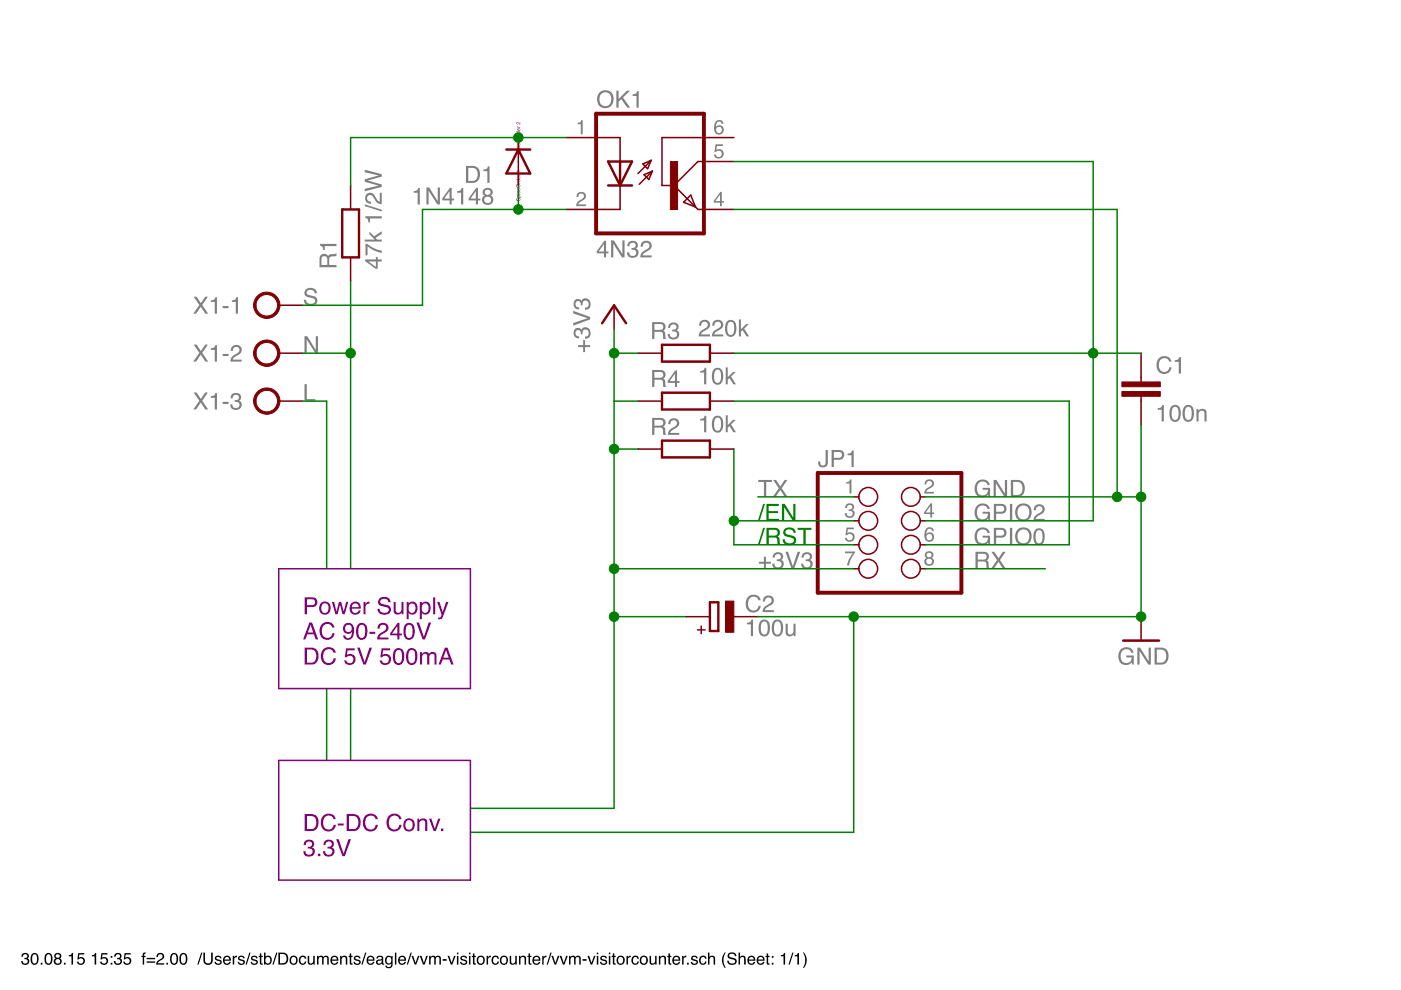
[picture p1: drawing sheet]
<svg xmlns="http://www.w3.org/2000/svg" width="297mm" height="210mm" viewBox="0 0 297 210" stroke-linecap="round" stroke-linejoin="round" font-family="sans-serif">
<path d="M4.8 202.2a.72 .72 0 0 1 1-.1 .72 .72 0 0 1 .1 1l-.1 .1a.8 .8 0 0 1 .2 1.2 .8 .8 0 0 1-1.2 .1l-.3-.7h.3a.51 .51 0 0 0 .4 .6 .51 .51 0 0 0 .6-.5 .51 .51 0 0 0-.5-.5l-.1-.3a.45 .45 0 0 0 .6-.3 .45 .45 0 0 0-.3-.5 .45 .45 0 0 0-.6 .2v.4h-.4zM6.9 202.2a.91 .91 0 0 1 1 .1 .91 .91 0 0 1 .3 1 .9 .9 0 0 1-.4 1.1 .9 .9 0 0 1-1.1-.2 1.91 1.91 0 0 1 .2-2zM7 202.4a1.65 1.65 0 0 0 .1 1.9h.2a1.25 1.25 0 0 0 .2-1.9zM8.6 204.1h.4v.4h-.4zM9.8 202.2a.91 .91 0 0 1 1.1 .1 .91 .91 0 0 1 .2 1 .9 .9 0 0 1-.3 1.1 .9 .9 0 0 1-1.2-.2 1.91 1.91 0 0 1 .2-2zM10 202.4a1.65 1.65 0 0 0 .1 1.9h.2a1.25 1.25 0 0 0 .2-1.9zM11.8 202.7a.42 .42 0 0 0 .8 0 .42 .42 0 0 0-.8 0zM11.7 203.8a.55 .55 0 0 0 1.1 0 .55 .55 0 0 0-1.1 0zM11.7 202.2a.7 .7 0 0 1 1-.1 .7 .7 0 0 1 0 1.1 .77 .77 0 0 1 .1 1.1 .77 .77 0 0 1-1.1 0 .77 .77 0 0 1 .1-1.1l-.3-.5zM13.6 204.1h.3v.4h-.3zM14.6 202.5l.4-.1 .2-.3h.3v2.4h-.4v-1.7h-.5zM16.6 202.1h1.3v.3h-1.1l-.1 .7a.85 .85 0 0 1 1.2 .4 .85 .85 0 0 1-.5 1.1 .85 .85 0 0 1-1.1-.7h.3a.55 .55 0 0 0 .9 .3 .55 .55 0 0 0 0-.9 .55 .55 0 0 0-.8 .1h-.3zM19.5 202.5l.5-.1 .1-.3h.3v2.4h-.3v-1.7h-.6zM21.5 202.1h1.3v.3h-1.1l-.1 .7a.85 .85 0 0 1 1.2 .4 .85 .85 0 0 1-.5 1.1 .85 .85 0 0 1-1.1-.7h.3a.55 .55 0 0 0 .9 .3 .55 .55 0 0 0 0-.9 .55 .55 0 0 0-.8 .1h-.3zM23.5 202.7h.3v.4h-.3zM23.5 204.1h.3v.4h-.3zM24.5 202.2a.72 .72 0 0 1 1-.1 .72 .72 0 0 1 .1 1l-.1 .1a.8 .8 0 0 1 .2 1.2 .8 .8 0 0 1-1.2 .1l-.4-.7h.4a.51 .51 0 0 0 .4 .6 .51 .51 0 0 0 .6-.5 .51 .51 0 0 0-.6-.5v-.3a.45 .45 0 0 0 .5-.3 .45 .45 0 0 0-.2-.5 .45 .45 0 0 0-.6 .2l-.1 .4h-.3zM26.4 202.1h1.3v.3h-1.1l-.1 .7a.85 .85 0 0 1 1.3 .4 .85 .85 0 0 1-.6 1.1 .85 .85 0 0 1-1.1-.7h.4a.55 .55 0 0 0 .8 .3 .55 .55 0 0 0 .1-.9 .55 .55 0 0 0-.9 .1h-.3zM30.3 202.1l.6-.2v.3h-.2l-.1 .2v.3h.3v.2h-.3v1.6h-.3v-1.6h-.3v-.2h.3zM31.1 203.1h1.8v.3h-1.8zM31.1 203.8h1.8v.3h-1.8zM33.5 202.2a.81 .81 0 0 1 1.2 .2 .81 .81 0 0 1-.5 1.2l-.7 .6h1.3v.3h-1.7a1.39 1.39 0 0 1 1.1-1.3 .5 .5 0 0 0 .2-.6 .5 .5 0 0 0-.6-.3 .5 .5 0 0 0-.3 .6h-.3zM35.3 204.1h.3v.4h-.3zM36.5 202.2a.91 .91 0 0 1 1 .1 .91 .91 0 0 1 .3 1 .9 .9 0 0 1-.4 1.1 .9 .9 0 0 1-1.2-.2 1.91 1.91 0 0 1 .3-2zM36.6 202.4a1.65 1.65 0 0 0 .1 1.9h.2a1.25 1.25 0 0 0 .2-1.9zM38.4 202.2a.91 .91 0 0 1 1.1 .1 .91 .91 0 0 1 .2 1 .9 .9 0 0 1-.3 1.1 .9 .9 0 0 1-1.2-.2 1.91 1.91 0 0 1 .2-2zM38.6 202.4a1.65 1.65 0 0 0 .1 1.9h.2a1.25 1.25 0 0 0 .2-1.9zM42.6 202h.3l-.8 2.5h-.3zM43.1 202h.4v1.5a.65 .65 0 0 0 .6 .8 .65 .65 0 0 0 .7-.8v-1.5h.3v1.4a1.01 1.01 0 0 1-1 1.2 1.01 1.01 0 0 1-1-1.2zM45.7 202.8a.74 .74 0 0 1 1.3 .4h-.3a.39 .39 0 0 0-.4-.3 .39 .39 0 0 0-.4 .3l.2 .2a.79 .79 0 0 1 .9 .7 .8 .8 0 0 1-.8 .5 .8 .8 0 0 1-.7-.7h.3a.45 .45 0 0 0 .4 .4 .45 .45 0 0 0 .5-.4l-.1-.1a.93 .93 0 0 1-1-.8zM47.5 202.9a.85 .85 0 0 1 1-.2 .85 .85 0 0 1 .5 1h-1.4a.53 .53 0 0 0 .4 .6 .53 .53 0 0 0 .6-.4h.3a.9 .9 0 0 1-1.3 .6 .9 .9 0 0 1-.2-1.4zM47.8 203l-.2 .4h1l-.3-.5zM49.3 202.7h.3v.3l.4-.3 .2-.1v.4a.5 .5 0 0 0-.5 .4v1.1h-.4zM50.6 202.8a.74 .74 0 0 1 1.3 .4h-.3a.39 .39 0 0 0-.4-.3 .39 .39 0 0 0-.4 .3l.2 .2a.79 .79 0 0 1 .9 .7 .8 .8 0 0 1-.8 .5 .8 .8 0 0 1-.7-.7h.3a.45 .45 0 0 0 .5 .4 .45 .45 0 0 0 .4-.4l-.1-.1a.93 .93 0 0 1-1-.8zM52.9 202h.2l-.8 2.5h-.2zM53.4 202.8a.74 .74 0 0 1 1.2 .4h-.3a.39 .39 0 0 0-.4-.3 .39 .39 0 0 0-.4 .3l.2 .2a.79 .79 0 0 1 1 .7 .8 .8 0 0 1-.9 .5 .8 .8 0 0 1-.6-.7h.2a.45 .45 0 0 0 .5 .4 .45 .45 0 0 0 .4-.4v-.1a.93 .93 0 0 1-1.1-.8zM55.1 202.1h.3v.6h.3v.2h-.3v1.2l.3 .2v.2a.44 .44 0 0 1-.6-.4v-1.2h-.3v-.2h.3zM56 202h.3v.9a.81 .81 0 0 1 1.1-.1 .81 .81 0 0 1 .2 1 .73 .73 0 0 1-.5 .7 .73 .73 0 0 1-.8-.2v.2h-.3zM56.4 203.1a.64 .64 0 0 0-.1 .8 .64 .64 0 0 0 .9 .2 .65 .65 0 0 0 .1-.9 .65 .65 0 0 0-.9-.1zM58.6 202h.2l-.8 2.5h-.2zM59.4 202.3v1.9h.6a.99 .99 0 0 0 .8-1 .99 .99 0 0 0-.8-.9zM59 202h1a1.29 1.29 0 0 1 1.1 1.2 1.29 1.29 0 0 1-1.1 1.3h-1zM61.9 203a.66 .66 0 0 0-.2 .9 .66 .66 0 0 0 1 .2 .67 .67 0 0 0 .1-.9 .67 .67 0 0 0-.9-.2zM61.6 202.9a.92 .92 0 0 1 1.3 .1 .92 .92 0 0 1 0 1.2 .92 .92 0 0 1-1.3 .1l-.2-.7zM63.6 202.9a.76 .76 0 0 1 .8-.3 .76 .76 0 0 1 .5 .7h-.3a.51 .51 0 0 0-.6-.4 .51 .51 0 0 0-.3 .7 .49 .49 0 0 0 .3 .7 .49 .49 0 0 0 .6-.4h.3a.83 .83 0 0 1-1.1 .6 .83 .83 0 0 1-.4-1.2zM65.2 202.7h.4v1.2a.47 .47 0 0 0 .6 .4 .47 .47 0 0 0 .2-.7v-.9h.3v1.8h-.3v-.3a.64 .64 0 0 1-.7 .3 .64 .64 0 0 1-.5-.6zM67.2 202.7h.3v.2a.6 .6 0 0 1 1.1 0 .62 .62 0 0 1 .7-.2 .62 .62 0 0 1 .4 .6v1.2h-.3v-1.3a.4 .4 0 0 0-.5-.3 .4 .4 0 0 0-.3 .5v1.1h-.3v-1.2a.42 .42 0 0 0-.5-.4 .42 .42 0 0 0-.3 .6v1h-.3zM70.3 202.9a.85 .85 0 0 1 1-.2 .85 .85 0 0 1 .4 1h-1.3a.53 .53 0 0 0 .4 .6 .53 .53 0 0 0 .6-.4h.3a.9 .9 0 0 1-1.3 .6 .9 .9 0 0 1-.2-1.4zM70.5 203l-.1 .4h1l-.3-.5zM72.1 202.7h.3v.2a.66 .66 0 0 1 .8-.2 .66 .66 0 0 1 .4 .6v1.2h-.3v-1.2a.46 .46 0 0 0-.5-.4 .46 .46 0 0 0-.4 .6v1h-.3zM74.2 202.1h.3v.6h.3v.2h-.3v1.2l.3 .2v.2a.44 .44 0 0 1-.6-.4v-1.2h-.3v-.2h.3zM75.2 202.8a.74 .74 0 0 1 1.2 .4h-.3a.39 .39 0 0 0-.4-.3 .39 .39 0 0 0-.3 .3l.1 .2a.79 .79 0 0 1 1 .7 .8 .8 0 0 1-.9 .5 .8 .8 0 0 1-.6-.7h.3a.45 .45 0 0 0 .4 .4 .45 .45 0 0 0 .4-.4v-.1a.93 .93 0 0 1-1.1-.8zM77.4 202h.3l-.8 2.5h-.3zM78 202.9a.85 .85 0 0 1 1-.2 .85 .85 0 0 1 .4 1h-1.3a.53 .53 0 0 0 .3 .6 .53 .53 0 0 0 .7-.4h.3a.9 .9 0 0 1-1.3 .6 .9 .9 0 0 1-.3-1.4zM78.2 203l-.1 .4h1l-.3-.5zM80.1 203.9a.44 .44 0 0 0 .5 .4 .44 .44 0 0 0 .3-.7zM79.9 202.9a.8 .8 0 0 1 1.3 .2v1.1l.2 .1v.2h-.3l-.2-.2a.63 .63 0 0 1-.9 .2 .63 .63 0 0 1 0-1l.9-.2a.42 .42 0 0 0-.4-.4 .42 .42 0 0 0-.4 .3h-.3zM81.9 202.9l.5-.3 .6 .3v-.2h.3v1.7a.81 .81 0 0 1-.7 .9 .81 .81 0 0 1-.9-.6h.3a.53 .53 0 0 0 .7 .3 .53 .53 0 0 0 .3-.7 .8 .8 0 0 1-1.1 .1 .8 .8 0 0 1-.2-1.1zM82.1 203a.65 .65 0 0 0-.2 .9 .65 .65 0 0 0 .9 .2 .64 .64 0 0 0 .2-.8 .64 .64 0 0 0-.9-.3zM83.7 202h.3v2.5h-.3zM84.6 202.9a.85 .85 0 0 1 1.1-.2 .85 .85 0 0 1 .4 1h-1.4a.53 .53 0 0 0 .4 .6 .53 .53 0 0 0 .7-.4h.3a.9 .9 0 0 1-1.3 .6 .9 .9 0 0 1-.3-1.4zM84.9 203l-.2 .4h1.1l-.4-.5zM87 202h.3l-.8 2.5h-.3zM87.2 202.7h.4l.5 1.5 .5-1.5h.4l-.7 1.8h-.4zM89 202.7h.4l.5 1.5 .5-1.5h.3l-.7 1.8h-.3zM91 202.7h.3v.2a.6 .6 0 0 1 1 0 .62 .62 0 0 1 .7-.2 .62 .62 0 0 1 .5 .6v1.2h-.3v-1.3a.4 .4 0 0 0-.5-.3 .4 .4 0 0 0-.3 .5v1.1h-.3v-1.2a.42 .42 0 0 0-.6-.4 .42 .42 0 0 0-.2 .6v1h-.3zM93.8 203.4h.9v.3h-.9zM94.9 202.7h.4l.5 1.5 .5-1.5h.3l-.7 1.8h-.3zM96.9 202.7h.3v1.8h-.3zM96.9 202h.3v.3h-.3zM97.8 202.8a.74 .74 0 0 1 1.2 .4h-.3a.39 .39 0 0 0-.4-.3 .39 .39 0 0 0-.4 .3l.2 .2a.79 .79 0 0 1 1 .7 .8 .8 0 0 1-.9 .5 .8 .8 0 0 1-.7-.7h.3a.45 .45 0 0 0 .5 .4 .45 .45 0 0 0 .4-.4v-.1a.93 .93 0 0 1-1.1-.8zM99.4 202.7h.3v1.8h-.3zM99.4 202h.3v.3h-.3zM100.3 202.1h.3v.6h.3v.2h-.3v1.2l.3 .2v.2a.44 .44 0 0 1-.6-.4v-1.2h-.3v-.2h.3zM101.6 203a.66 .66 0 0 0-.2 .9 .66 .66 0 0 0 1 .2 .67 .67 0 0 0 0-.9 .67 .67 0 0 0-.8-.2zM101.3 202.9a.92 .92 0 0 1 1.3 .1 .92 .92 0 0 1-.1 1.2 .92 .92 0 0 1-1.2 .1l-.2-.7zM103.2 202.7h.3v.3l.3-.3 .3-.1v.4a.5 .5 0 0 0-.6 .4v1.1h-.3zM104.4 202.9a.76 .76 0 0 1 .9-.3 .76 .76 0 0 1 .5 .7h-.3a.51 .51 0 0 0-.7-.4 .51 .51 0 0 0-.3 .7 .49 .49 0 0 0 .4 .7 .49 .49 0 0 0 .6-.4h.3a.83 .83 0 0 1-1.1 .6 .83 .83 0 0 1-.5-1.2zM106.5 203a.66 .66 0 0 0-.2 .9 .66 .66 0 0 0 1 .2 .67 .67 0 0 0 .1-.9 .67 .67 0 0 0-.9-.2zM106.2 202.9a.92 .92 0 0 1 1.3 .1 .92 .92 0 0 1 0 1.2 .92 .92 0 0 1-1.3 .1l-.2-.7zM108.1 202.7h.3v1.2a.47 .47 0 0 0 .6 .4 .47 .47 0 0 0 .2-.7v-.9h.4v1.8h-.3v-.3a.64 .64 0 0 1-.8 .3 .64 .64 0 0 1-.4-.6zM110 202.7h.3v.2a.66 .66 0 0 1 .8-.2 .66 .66 0 0 1 .4 .6v1.2h-.3v-1.2a.46 .46 0 0 0-.5-.4 .46 .46 0 0 0-.4 .6v1h-.3zM112.1 202.1h.3v.6h.3v.2h-.3v1.2l.3 .2v.2a.44 .44 0 0 1-.6-.4v-1.2h-.3v-.2h.3zM113.1 202.9a.85 .85 0 0 1 1.1-.2 .85 .85 0 0 1 .4 1h-1.4a.53 .53 0 0 0 .4 .6 .53 .53 0 0 0 .6-.4h.3a.9 .9 0 0 1-1.2 .6 .9 .9 0 0 1-.3-1.4zM113.4 203l-.2 .4h1l-.3-.5zM115 202.7h.3v.3l.3-.3 .3-.1v.4a.5 .5 0 0 0-.6 .4v1.1h-.3zM116.7 202h.3l-.8 2.5h-.3zM116.9 202.7h.4l.5 1.5 .5-1.5h.3l-.7 1.8h-.3zM118.7 202.7h.3l.5 1.5 .5-1.5h.4l-.7 1.8h-.4zM120.6 202.7h.4v.2a.6 .6 0 0 1 1 0 .62 .62 0 0 1 .7-.2 .62 .62 0 0 1 .4 .6v1.2h-.3v-1.3a.4 .4 0 0 0-.5-.3 .4 .4 0 0 0-.3 .5v1.1h-.3v-1.2a.42 .42 0 0 0-.5-.4 .42 .42 0 0 0-.2 .6v1h-.4zM123.5 203.4h.9v.3h-.9zM124.6 202.7h.3l.5 1.5 .5-1.5h.4l-.7 1.8h-.4zM126.5 202.7h.3v1.8h-.3zM126.5 202h.3v.3h-.3zM127.4 202.8a.74 .74 0 0 1 1.3 .4h-.3a.39 .39 0 0 0-.4-.3 .39 .39 0 0 0-.4 .3l.2 .2a.79 .79 0 0 1 .9 .7 .8 .8 0 0 1-.8 .5 .8 .8 0 0 1-.7-.7h.3a.45 .45 0 0 0 .5 .4 .45 .45 0 0 0 .4-.4l-.1-.1a.93 .93 0 0 1-1-.8zM129.1 202.7h.3v1.8h-.3zM129.1 202h.3v.3h-.3zM129.9 202.1h.3v.6h.3v.2h-.3v1.2l.3 .2v.2a.44 .44 0 0 1-.6-.4v-1.2h-.2v-.2h.2zM131.3 203a.66 .66 0 0 0-.2 .9 .66 .66 0 0 0 .9 .2 .67 .67 0 0 0 .1-.9 .67 .67 0 0 0-.8-.2zM131 202.9a.92 .92 0 0 1 1.2 .1 .92 .92 0 0 1 0 1.2 .92 .92 0 0 1-1.2 .1l-.3-.7zM132.8 202.7h.3v.3l.4-.3 .2-.1v.4a.5 .5 0 0 0-.6 .4v1.1h-.3zM134.1 202.9a.76 .76 0 0 1 .8-.3 .76 .76 0 0 1 .6 .7h-.3a.51 .51 0 0 0-.7-.4 .51 .51 0 0 0-.3 .7 .49 .49 0 0 0 .4 .7 .49 .49 0 0 0 .6-.4h.3a.83 .83 0 0 1-1.1 .6 .83 .83 0 0 1-.5-1.2zM136.2 203a.66 .66 0 0 0-.2 .9 .66 .66 0 0 0 .9 .2 .67 .67 0 0 0 .1-.9 .67 .67 0 0 0-.8-.2zM135.9 202.9a.92 .92 0 0 1 1.2 .1 .92 .92 0 0 1 0 1.2 .92 .92 0 0 1-1.2 .1l-.3-.7zM137.7 202.7h.3v1.2a.47 .47 0 0 0 .7 .4 .47 .47 0 0 0 .2-.7v-.9h.3v1.8h-.3v-.3a.64 .64 0 0 1-.7 .3 .64 .64 0 0 1-.5-.6zM139.7 202.7h.3v.2a.66 .66 0 0 1 .8-.2 .66 .66 0 0 1 .4 .6v1.2h-.3v-1.2a.46 .46 0 0 0-.6-.4 .46 .46 0 0 0-.3 .6v1h-.3zM141.7 202.1h.3v.6h.3v.2h-.3v1.2l.3 .2v.2a.44 .44 0 0 1-.6-.4v-1.2h-.2v-.2h.2zM142.8 202.9a.85 .85 0 0 1 1-.2 .85 .85 0 0 1 .4 1h-1.3a.53 .53 0 0 0 .4 .6 .53 .53 0 0 0 .6-.4h.3a.9 .9 0 0 1-1.3 .6 .9 .9 0 0 1-.3-1.4zM143 203l-.1 .4h1l-.3-.5zM144.6 202.7h.3v.3l.3-.3 .3-.1v.4a.5 .5 0 0 0-.6 .4v1.1h-.3zM145.7 204.1h.3v.4h-.3zM146.7 202.8a.74 .74 0 0 1 1.2 .4h-.3a.39 .39 0 0 0-.4-.3 .39 .39 0 0 0-.3 .3l.1 .2a.79 .79 0 0 1 1 .7 .8 .8 0 0 1-.9 .5 .8 .8 0 0 1-.6-.7h.3a.45 .45 0 0 0 .4 .4 .45 .45 0 0 0 .5-.4l-.1-.1a.93 .93 0 0 1-1.1-.8zM148.5 202.9a.76 .76 0 0 1 .8-.3 .76 .76 0 0 1 .5 .7h-.3a.51 .51 0 0 0-.7-.4 .51 .51 0 0 0-.3 .7 .49 .49 0 0 0 .4 .7 .49 .49 0 0 0 .6-.4h.3a.83 .83 0 0 1-1.1 .6 .83 .83 0 0 1-.5-1.2zM150.1 202h.3v.9a.65 .65 0 0 1 .8-.2 .65 .65 0 0 1 .4 .6v1.2h-.3v-1.2a.46 .46 0 0 0-.6-.4 .46 .46 0 0 0-.3 .6v1h-.3zM153.7 201.9h.2a3.1 3.1 0 0 0 0 3.3h-.2a2.6 2.6 0 0 1 0-3.3zM154.5 202.1a1 1 0 0 1 1.6 .6h-.3a.59 .59 0 0 0-.6-.5 .59 .59 0 0 0-.6 .6l.2 .1a1.22 1.22 0 0 1 1.4 .9 1.03 1.03 0 0 1-1.1 .8 1.03 1.03 0 0 1-.9-.9h.3a.67 .67 0 0 0 .7 .6 .67 .67 0 0 0 .6-.6l-.1-.1a2.06 2.06 0 0 1-1.4-.7v-.4zM156.6 202h.3v.9a.65 .65 0 0 1 .8-.2 .65 .65 0 0 1 .4 .6v1.2h-.3v-1.2a.46 .46 0 0 0-.6-.4 .46 .46 0 0 0-.3 .6v1h-.3zM158.7 202.9a.85 .85 0 0 1 1-.2 .85 .85 0 0 1 .4 1h-1.3a.53 .53 0 0 0 .4 .6 .53 .53 0 0 0 .6-.4h.3a.9 .9 0 0 1-1.3 .6 .9 .9 0 0 1-.2-1.4zM158.9 203l-.1 .4h1l-.3-.5zM160.7 202.9a.85 .85 0 0 1 1-.2 .85 .85 0 0 1 .4 1h-1.3a.53 .53 0 0 0 .3 .6 .53 .53 0 0 0 .7-.4h.3a.9 .9 0 0 1-1.3 .6 .9 .9 0 0 1-.3-1.4zM160.9 203l-.1 .4h1l-.3-.5zM162.6 202.1h.3v.6h.3v.2h-.3v1.2l.3 .2v.2a.44 .44 0 0 1-.6-.4v-1.2h-.3v-.2h.3zM163.6 202.7h.4v.4h-.4zM163.6 204.1h.4v.4h-.4zM165.5 202.5l.5-.1 .2-.3h.3v2.4h-.4v-1.7h-.6zM168 202h.2l-.8 2.5h-.2zM168.5 202.5l.5-.1 .2-.3h.2v2.4h-.3v-1.7h-.6zM170.2 201.9h.2l.4 .6a2.54 2.54 0 0 1-.3 2.7h-.3a3.1 3.1 0 0 0 0-3.3z" fill="#000"/>
<g fill="#800080">
<path d="M109.5 42.1l.2-.1-.1 .4h.2a.28 .28 0 0 1 .1-.4 .28 .28 0 0 1 .4 .2 .28 .28 0 0 1-.3 .3 .22 .22 0 0 0 .2-.2 .22 .22 0 0 0-.2-.2v.1a.29 .29 0 0 1-.2 .4 .29 .29 0 0 1-.3-.1 .29 .29 0 0 1 0-.4zM109.8 41.6a.2 .2 0 0 0 .4 0 .2 .2 0 0 0-.4 0zM109.8 41.4h.3l.2 .1-.1 .3 .3 .1h-.8zM109.7 41.1l.6 .1zM109.5 41.1l.1 .1zM109.7 40.6l.2-.1a.21 .21 0 0 0-.1 .3 .21 .21 0 0 0 .4 0 .21 .21 0 0 0-.1-.3 .29 .29 0 0 1 .1 .5 .29 .29 0 0 1-.4-.1zM109.7 40l.3-.1v.4a.23 .23 0 0 0 .2-.2 .23 .23 0 0 0-.1-.2 .32 .32 0 0 1 .2 .5 .32 .32 0 0 1-.5 .1 .32 .32 0 0 1-.1-.5zM109.8 40v.2l.1 .1v-.3zM109.5 39.4a.42 .42 0 0 1 .8 0 .42 .42 0 0 1-.8 0zM109.6 39.4a.31 .31 0 0 0 .6 0 .31 .31 0 0 0-.6 0zM109.7 38.6l.6 .3h-.6l.1-.1zM109.8 38.3a.21 .21 0 0 0 .4 0 .21 .21 0 0 0-.4 0zM109.5 38h.8l-.1 .1a.27 .27 0 0 1 0 .4 .27 .27 0 0 1-.4 0 .27 .27 0 0 1 0-.4zM109.7 37.4h.3v.4a.23 .23 0 0 0 .2-.2 .23 .23 0 0 0-.1-.2 .32 .32 0 0 1 .2 .4 .32 .32 0 0 1-.5 .1 .32 .32 0 0 1-.1-.5zM109.8 37.5v.2l.1 .1v-.3zM109.7 36.9l.6 .3h-.6l.1-.1zM109.5 36.2h.8v.1h-.6l-.1 .2z"/>
<path d="M109.5 31.9h.2l-.1 .4h.2a.28 .28 0 0 1 .1-.5 .28 .28 0 0 1 .4 .3 .28 .28 0 0 1-.3 .3 .22 .22 0 0 0 .2-.2 .22 .22 0 0 0-.2-.2 .29 .29 0 0 1-.2 .4 .29 .29 0 0 1-.3-.1 .29 .29 0 0 1 0-.4zM109.8 31.4a.2 .2 0 0 0 .4 0 .2 .2 0 0 0-.4 0zM109.8 31.3l.3-.1 .2 .2-.1 .2 .3 .1h-.8zM109.7 31l.6 .1zM109.5 31l.1 .1zM109.7 30.4l.2-.1a.21 .21 0 0 0-.1 .4 .21 .21 0 0 0 .4 0 .21 .21 0 0 0-.1-.4 .29 .29 0 0 1 .1 .5 .29 .29 0 0 1-.4 0zM109.7 29.8l.3-.1v.5a.23 .23 0 0 0 .2-.2 .23 .23 0 0 0-.1-.3 .32 .32 0 0 1 .2 .5 .32 .32 0 0 1-.5 .1 .32 .32 0 0 1-.1-.5zM109.8 29.9v.2l.1 .1v-.4zM109.5 29.2a.42 .42 0 0 1 .8 0 .42 .42 0 0 1-.8 0zM109.6 29.2a.31 .31 0 0 0 .6 0 .31 .31 0 0 0-.6 0zM109.7 28.4l.6 .3h-.6l.1-.1zM109.8 28.1a.21 .21 0 0 0 .4 0 .21 .21 0 0 0-.4 0zM109.5 27.9h.8h-.1a.27 .27 0 0 1 0 .4 .27 .27 0 0 1-.4 0 .27 .27 0 0 1 0-.3zM109.7 27.3l.3-.1v.4a.23 .23 0 0 0 .2-.2 .23 .23 0 0 0-.1-.2 .32 .32 0 0 1 .2 .5 .32 .32 0 0 1-.5 .1 .32 .32 0 0 1-.1-.5zM109.8 27.3v.2l.1 .1v-.3zM109.7 26.8l.6 .3h-.6l.1-.1zM109.6 25.9h.2l.4 .4 .1-.4v.5l-.6-.4a.21 .21 0 0 0-.1 .2 .21 .21 0 0 0 .2 .2l-.3-.1z"/>
</g>
<g fill="#808080">
<path d="M122.4 26l.6-.1 .2-.4h.3v3h-.4v-2.2h-.7z"/>
<path d="M122.5 40.9a.99 .99 0 0 1 1.6 .2 .99 .99 0 0 1-.6 1.5l-.7 .3-.2 .4h1.6v.4h-2a2.08 2.08 0 0 1 1.4-1.7 .6 .6 0 0 0-.3-1 .6 .6 0 0 0-.7 .8h-.4z"/>
<path d="M151.7 30.6h1.6v.4h-1.3l-.1 .8a1.05 1.05 0 0 1 1.4 .2 1.05 1.05 0 0 1-.2 1.5 1.05 1.05 0 0 1-1.4-.1l-.3-.6h.4a.66 .66 0 0 0 1 .3 .66 .66 0 0 0 0-1 .66 .66 0 0 0-1 .1h-.3z"/>
<path d="M179.4 102.2l.6-.1 .2-.4h.3v2.9h-.4v-2.1h-.7z"/>
<path d="M196.3 101.9a.99 .99 0 0 1 1.6 .2 .99 .99 0 0 1-.6 1.4l-.7 .4-.2 .4h1.6v.3h-2a2.08 2.08 0 0 1 1.4-1.7 .6 .6 0 0 0-.3-.9 .6 .6 0 0 0-.7 .7h-.4z"/>
<path d="M179.5 107a.9 .9 0 0 1 1.2-.2 .9 .9 0 0 1 .2 1.2l-.2 .1a.89 .89 0 0 1 .5 1.1 .89 .89 0 0 1-1.1 .6 .92 .92 0 0 1-1-1h.4a.62 .62 0 0 0 .9 .7 .62 .62 0 0 0 .1-1.1l-.6-.1v-.3a.55 .55 0 0 0 .8-.3 .55 .55 0 0 0-.3-.7 .55 .55 0 0 0-.8 .3v.4h-.4z"/>
<path d="M179.5 111.8h1.5v.4h-1.2l-.2 .8a1.05 1.05 0 0 1 1.4 .3 1.05 1.05 0 0 1-.1 1.4 1.05 1.05 0 0 1-1.4 0l-.4-.7h.4a.66 .66 0 0 0 1 .4 .66 .66 0 0 0 .1-1.1 .66 .66 0 0 0-1 .2h-.3z"/>
<path d="M179.2 116.9h2.1v.4l-1 1.5-.3 1.1h-.4l.2-.7 1-1.9h-1.6z"/>
<path d="M64.9 61.3a1.39 1.39 0 0 1 2.3 .9h-.5a.86 .86 0 0 0-.8-.7 .86 .86 0 0 0-.9 .7l.4 .3a2.18 2.18 0 0 1 1.9 .9 1.41 1.41 0 0 1-.8 1.4 1.41 1.41 0 0 1-1.5-.2l-.4-.3-.2-.5v-.2h.5a1.01 1.01 0 0 0 .9 .8 1.01 1.01 0 0 0 1-.6v-.2a2.42 2.42 0 0 0-1.8-.7l-.1-.1a.96 .96 0 0 1 0-1.5z"/>
<path d="M64.6 71.3h.5l1.9 2.9v-2.9h.4v3.6h-.5l-1.9-2.9v2.9h-.4z"/>
<path d="M64.6 81.4h.4v3.2h1.9v.4h-2.3z"/>
<path d="M87.7 40.5l.7-.1 .3-.5h.3v3.4h-.5v-2.4h-.8zM90.4 39.7h.6l1.8 3v-3h.5v3.6h-.6l-1.8-2.9v2.9h-.5zM95.3 40.5l-1.1 1.6h1.1zM95.4 39.8h.4v2.3h.5v.4h-.5v.8h-.5v-.8h-1.5v-.4zM96.9 40.5l.7-.1 .3-.5h.3v3.4h-.5v-2.4h-.8zM100.9 40.5l-1.1 1.6h1.1zM101 39.8h.3v2.3h.6v.4h-.6v.8h-.4v-.8h-1.5v-.4zM102.8 40.8a.6 .6 0 0 0 1.2 0 .6 .6 0 0 0-1.2 0zM102.7 42.4a.72 .72 0 0 0 1.4 0 .72 .72 0 0 0-1.4 0zM102.6 40.1a1.03 1.03 0 0 1 1.4-.2 1.03 1.03 0 0 1 .3 1.3l-.3 .3a1.11 1.11 0 0 1 .4 1.6 1.11 1.11 0 0 1-1.6 .2 1 1 0 0 1-.6-.9 1 1 0 0 1 .6-.9 .8 .8 0 0 1-.2-1.4z"/>
<path d="M245.5 86.5l.6-.1 .3-.5h.4v3.5h-.5v-2.5h-.8zM248.5 86.1a1.29 1.29 0 0 1 1.5 .1 1.29 1.29 0 0 1 .3 1.4 1.47 1.47 0 0 1-1.5 1.8 2.16 2.16 0 0 1-.7-2.8zM248.7 86.4a2.34 2.34 0 0 0 .2 2.6 .79 .79 0 0 0 1-1 1.37 1.37 0 0 0-.7-1.8zM251.3 86.1a1.29 1.29 0 0 1 1.4 .1 1.29 1.29 0 0 1 .4 1.4 1.47 1.47 0 0 1-1.5 1.8 2.16 2.16 0 0 1-.7-2.8zM251.5 86.4a2.34 2.34 0 0 0 .2 2.6 .79 .79 0 0 0 1-1 1.37 1.37 0 0 0-.8-1.8zM253.7 86.7h.4v.4a.93 .93 0 0 1 1.1-.4 .93 .93 0 0 1 .6 1v1.7h-.4v-1.7a.65 .65 0 0 0-.8-.6 .65 .65 0 0 0-.5 .9v1.4h-.4z"/>
<path d="M158.4 132l.6-.1 .3-.5h.4v3.5h-.5v-2.5h-.8zM161.4 131.6a1.29 1.29 0 0 1 1.5 .1 1.29 1.29 0 0 1 .3 1.4 1.47 1.47 0 0 1-1.5 1.8 2.16 2.16 0 0 1-.7-2.7zM161.6 131.9a2.34 2.34 0 0 0 .2 2.6 .79 .79 0 0 0 1-1 1.37 1.37 0 0 0-.7-1.7zM164.2 131.6a1.29 1.29 0 0 1 1.4 .1 1.29 1.29 0 0 1 .4 1.4 1.47 1.47 0 0 1-1.5 1.8 2.16 2.16 0 0 1-.7-2.7zM164.4 131.9a2.34 2.34 0 0 0 .2 2.6 .79 .79 0 0 0 1-1 1.37 1.37 0 0 0-.8-1.7zM166.6 132.2h.4v1.8a.62 .62 0 0 0 .7 .5 .62 .62 0 0 0 .5-.7v-1.6h.5v2.7h-.4v-.4a.91 .91 0 0 1-1.1 .4 .91 .91 0 0 1-.6-.9z"/>
<path d="M78.1 55.5l1.6 1.1v-1.1zM77.4 55h2.3v-.5h.4v.5h.8v.4h-.8v1.6h-.5l-2.2-1.6zM77.5 51.7h.4l1.7 1.1 1.3 .3v.5a6.4 6.4 0 0 1-3-1.4v1.9h-.4zM78.3 49.1l1 1 1.6-1.1v.6l-1.3 .8 .4 .4h.9v.4h-3.6v-.4h2.1l-1.1-1.1zM77.4 45.9h3.5v.4h-2.4v.8h-.4l-.1-.6-.6-.3zM77.3 43.3l3.6 1.2v.3l-3.6-1.1zM77.7 41.1a1.15 1.15 0 0 1 1.9 .7l.4 .7 .5 .3v-1.9h.4v2.4a1.9 1.9 0 0 1-1.7-1.5 .72 .72 0 0 0-1-.4 .72 .72 0 0 0-.4 .9 .72 .72 0 0 0 .9 .5v.4a1.2 1.2 0 0 1-1.2-.7 1.2 1.2 0 0 1 .2-1.4zM77.3 36l3.6 .9v.5l-2.9 .9 2.9 .8v.5l-3.6 1v-.6l3-.6-3-.9v-.5l3-.8-3-.7z"/>
<path d="M128.1 51.7l-1.2 1.6h1.2zM128.1 51.1h.4v2.2h.5v.4h-.5v.9h-.4v-.9h-1.6v-.4zM129.6 51h.5l1.9 2.9v-2.9h.4v3.6h-.5l-1.9-2.9v2.9h-.4zM133.3 51.3a1.08 1.08 0 0 1 1.4-.2 1.08 1.08 0 0 1 .5 1.3l-.4 .3a1.08 1.08 0 0 1 .4 1.4 1.08 1.08 0 0 1-1.4 .5l-.4-.1-.3-.4-.2-.6h.5a.72 .72 0 0 0 1 .8 .72 .72 0 0 0 .1-1.3h-.6v-.4a.62 .62 0 0 0 .8-.3 .62 .62 0 0 0-.2-.8 .62 .62 0 0 0-.8 .1l-.3 .6h-.4zM136.2 51.3a1.15 1.15 0 0 1 1.8 .2 1.15 1.15 0 0 1-.7 1.7l-.7 .5-.4 .5h2v.4h-2.4a1.9 1.9 0 0 1 1.4-1.8 .72 .72 0 0 0 .5-.9 .72 .72 0 0 0-.9-.5 .72 .72 0 0 0-.5 .9h-.5z"/>
<path d="M237.6 137.7a1.6 1.6 0 0 1 2.7 .7h-.5a1.18 1.18 0 0 0-1.4-.7 1.18 1.18 0 0 0-.8 1.4 1.18 1.18 0 0 0 1 1.5 1.18 1.18 0 0 0 1.3-1.2h-1.1v-.4h1.6v1.9h-.3l-.1-.5a1.68 1.68 0 0 1-2.2 .4 1.68 1.68 0 0 1-.7-2.1zM241.1 137.3h.6l1.8 2.9v-2.9h.5v3.6h-.5l-1.9-2.9v2.9h-.5zM245.3 137.7v2.8h.8a1.48 1.48 0 0 0 1.2-1.1 1.48 1.48 0 0 0-.5-1.5l-.4-.1zM244.8 137.3a3 3 0 0 1 2.4 .3 2.04 2.04 0 0 1-.5 3.3h-1.9z"/>
<path d="M122.6 73.2h1v-1.1h.5v1.1h1v.4h-1v1.1h-.5v-1.1h-1zM121.9 69.8a.85 .85 0 0 1 1.4 .2 1.08 1.08 0 0 1 1.4-.5 1.08 1.08 0 0 1 .5 1.4l-.2 .5-.4 .3-.6 .1v-.4a.72 .72 0 0 0 .8-1 .72 .72 0 0 0-1.2-.2l-.1 .7h-.4a.62 .62 0 0 0-.2-.8 .62 .62 0 0 0-.8 .1 .62 .62 0 0 0 0 .9l.7 .2v.4a1.16 1.16 0 0 1-1.1-.6 1.16 1.16 0 0 1 .2-1.3zM121.5 65.9l3.6 1.3v.5l-3.6 1.3v-.5l3.1-1-3.1-1.1zM121.9 63.7a.85 .85 0 0 1 1.4 .1 1.08 1.08 0 0 1 1.4-.4 1.08 1.08 0 0 1 .5 1.4l-.2 .5-.4 .3-.6 .1v-.5a.72 .72 0 0 0 .8-1 .72 .72 0 0 0-1.2-.1l-.1 .6h-.4a.62 .62 0 0 0-.2-.8 .62 .62 0 0 0-.8 .2 .62 .62 0 0 0 0 .8l.7 .3v.4a1.16 1.16 0 0 1-1.1-.6 1.16 1.16 0 0 1 .2-1.3z"/>
<path d="M148.5 88.8l.6-.1 .3-.5h.4v3.4h-.5v-2.4h-.8zM151.5 88.3a1.29 1.29 0 0 1 1.5 .2 1.29 1.29 0 0 1 .3 1.4 1.47 1.47 0 0 1-1.5 1.8 2.16 2.16 0 0 1-.7-2.8zM151.7 88.7a2.34 2.34 0 0 0 .2 2.6 .79 .79 0 0 0 1-1 1.37 1.37 0 0 0-.7-1.8zM153.9 88h.4v2.1l1.1-1.1h.6l-1 1 1 1.6h-.5l-.8-1.3-.4 .4v.9h-.4z"/>
<path d="M148.6 68.1a1.15 1.15 0 0 1 1.8 .2 1.15 1.15 0 0 1-.8 1.7l-.7 .4-.3 .5h1.9v.4h-2.4a1.9 1.9 0 0 1 1.5-1.8 .72 .72 0 0 0 .4-.9 .72 .72 0 0 0-.9-.4 .72 .72 0 0 0-.4 .9h-.5zM151.4 68.1a1.15 1.15 0 0 1 1.8 .2 1.15 1.15 0 0 1-.8 1.7l-.7 .4-.3 .5h1.9v.4h-2.4a1.9 1.9 0 0 1 1.5-1.8 .72 .72 0 0 0 .4-.9 .72 .72 0 0 0-.9-.4 .72 .72 0 0 0-.4 .9h-.5zM154.3 68a1.29 1.29 0 0 1 1.4 .2 1.29 1.29 0 0 1 .4 1.4 1.47 1.47 0 0 1-1.5 1.8 2.16 2.16 0 0 1-.7-2.8zM154.5 68.4a2.34 2.34 0 0 0 .2 2.6 .79 .79 0 0 0 .9-1 1.37 1.37 0 0 0-.7-1.8zM156.7 67.7h.4v2.1l1.1-1.1h.6l-1 1 1 1.6h-.5l-.8-1.3-.4 .3v1h-.4z"/>
<path d="M148.5 78.7l.6-.2 .3-.5h.4v3.5h-.5v-2.5h-.8zM151.5 78.2a1.29 1.29 0 0 1 1.5 .1 1.29 1.29 0 0 1 .3 1.4 1.47 1.47 0 0 1-1.5 1.8 2.16 2.16 0 0 1-.7-2.7zM151.7 78.5a2.34 2.34 0 0 0 .2 2.6 .79 .79 0 0 0 1-1 1.37 1.37 0 0 0-.7-1.7zM153.9 77.9h.4v2.1l1.1-1.1h.6l-1 .9 1 1.7h-.5l-.8-1.3-.4 .3v1h-.4z"/>
<path d="M99.3 35.6v2.8h.9a1.48 1.48 0 0 0 1.1-1.1 1.48 1.48 0 0 0-.4-1.5l-.5-.2zM98.8 35.2a3 3 0 0 1 2.4 .3 2.04 2.04 0 0 1-.5 3.2l-1.9 .1zM102.5 36l.7-.2 .2-.5h.4v3.5h-.5v-2.5h-.8z"/>
<path d="M245.6 76.1a1.57 1.57 0 0 1 1.6-.6 1.57 1.57 0 0 1 1.2 1.2h-.5a1.16 1.16 0 0 0-1.5-.7 1.16 1.16 0 0 0-.7 1.4 1.13 1.13 0 0 0 .9 1.4 1.13 1.13 0 0 0 1.3-.9h.5a1.62 1.62 0 0 1-1.9 1.4 1.62 1.62 0 0 1-1.3-1.9l.1-.8zM249.1 76.4l.7-.2 .2-.5h.4v3.5h-.5v-2.5h-.8z"/>
<path d="M158.5 126.6a1.57 1.57 0 0 1 1.6-.5 1.57 1.57 0 0 1 1.2 1.2h-.5a1.16 1.16 0 0 0-1.5-.7 1.16 1.16 0 0 0-.7 1.4 1.13 1.13 0 0 0 .9 1.4 1.13 1.13 0 0 0 1.3-.9h.5a1.62 1.62 0 0 1-1.9 1.4 1.62 1.62 0 0 1-1.3-2l.1-.7zM162.1 126.6a1.15 1.15 0 0 1 1.8 .2 1.15 1.15 0 0 1-.7 1.7l-.7 .4-.3 .5h1.9v.4h-2.4a1.9 1.9 0 0 1 1.4-1.8 .72 .72 0 0 0 .5-.9 .72 .72 0 0 0-.9-.5 .72 .72 0 0 0-.5 .9h-.5z"/>
<path d="M68.4 54.4l-.2 .4v1.4h1.2v-1.1a.64 .64 0 0 0-.3-.7 .64 .64 0 0 0-.7 0zM68 54.1a.99 .99 0 0 1 1.6 .2 1.3 1.3 0 0 1 1.4-.5l.3-.1v.6l-1.2 .1-.2 .2-.1 1.6h1.5v.5h-3.6l.1-2zM67.8 51.7h3.5v.5h-2.4v.8h-.4l-.1-.7-.6-.2z"/>
<path d="M127.2 19.5a1.85 1.85 0 0 1 2.4 .1 1.85 1.85 0 0 1 .3 2.4 1.8 1.8 0 0 1-2.4 .7 1.8 1.8 0 0 1-.8-2.3zM127.4 19.9a1.49 1.49 0 0 0-.2 1.7 1.49 1.49 0 0 0 1.5 .9 1.57 1.57 0 0 0 .9-1.5 1.57 1.57 0 0 0-1-1.4l-.7 .1zM130.7 19.2h.5v1.8l1.7-1.8h.7l-1.5 1.5 1.5 2.1h-.6l-1.3-1.8-.5 .6v1.2h-.5zM134.1 20l.7-.1 .3-.6h.3v3.5h-.5v-2.5h-.8z"/>
<path d="M151.9 25.6a.88 .88 0 0 1 .9-.1 .88 .88 0 0 1 .6 .7h-.4a.62 .62 0 0 0-.8-.4 .62 .62 0 0 0-.4 .8v.3a1.01 1.01 0 0 1 1.4 0 1.01 1.01 0 0 1-.1 1.5 1.01 1.01 0 0 1-1.4-.2 2.3 2.3 0 0 1 .2-2.6zM151.8 27.5a.65 .65 0 0 0 1.3 0 .65 .65 0 0 0-1.3 0z"/>
<path d="M152.6 41.3l-.9 1.3h.9zM152.7 40.7h.3v1.9h.5v.4h-.5v.7h-.3v-.7h-1.4v-.4z"/>
<path d="M175 95.4h.5v2.5a1.05 1.05 0 0 1-1.1 1.2 1.05 1.05 0 0 1-.9-1.3h.4a.62 .62 0 0 0 .6 .9 .62 .62 0 0 0 .5-.9zM176.3 95.4h1.6a1.04 1.04 0 0 1 1.1 1 1.04 1.04 0 0 1-1.1 1.1h-1.1v1.5h-.5zM176.8 95.8v1.3h1a.63 .63 0 0 0 .7-.6 .63 .63 0 0 0-.7-.7zM179.7 96.2l.7-.2 .3-.5h.3v3.5h-.5v-2.5h-.8z"/>
<path d="M197.2 107.3l-.9 1.4h.9zM197.3 106.7h.3v2h.5v.3h-.5v.7h-.4v-.7h-1.3v-.4z"/>
<path d="M196.5 112a.88 .88 0 0 1 .9-.2 .88 .88 0 0 1 .6 .8h-.4a.62 .62 0 0 0-.8-.5 .62 .62 0 0 0-.4 .8v.3a1.01 1.01 0 0 1 1.4 .1 1.01 1.01 0 0 1-.1 1.4 1.01 1.01 0 0 1-1.4-.1 2.3 2.3 0 0 1 .2-2.6zM196.4 113.9a.65 .65 0 0 0 1.3 0 .65 .65 0 0 0-1.3 0z"/>
<path d="M196.5 117.7a.51 .51 0 0 0 1 0 .51 .51 0 0 0-1 0zM196.4 119.1a.61 .61 0 0 0 1.2 0 .61 .61 0 0 0-1.2 0zM196.3 117.1a.87 .87 0 0 1 1.2-.1 .87 .87 0 0 1 .2 1.2l-.2 .1a.95 .95 0 0 1 .4 1.3 .95 .95 0 0 1-1.4 .3 .86 .86 0 0 1-.6-.8 .86 .86 0 0 1 .6-.8 .69 .69 0 0 1-.2-1.2z"/>
<path d="M41.1 62.9h.6l.9 1.4 .9-1.4h.6l-1.2 1.8 1.2 1.8h-.6l-.9-1.5-1 1.5h-.6l1.3-1.8zM44.7 63.7l.7-.2 .3-.5h.3v3.5h-.5v-2.5h-.8zM47.2 64.9h1.2v.4h-1.2zM49.2 63.7l.6-.2 .3-.5h.4v3.5h-.5v-2.5h-.8z"/>
<path d="M41.1 73.1h.6l.9 1.3 .9-1.3h.6l-1.2 1.7 1.2 1.9h-.6l-.9-1.5-1 1.5h-.6l1.3-1.9zM44.7 73.8l.7-.1 .3-.5h.3v3.5h-.5v-2.5h-.8zM47.2 75h1.2v.5h-1.2zM49.3 73.4a1.15 1.15 0 0 1 1.8 .2 1.15 1.15 0 0 1-.7 1.7l-.8 .5-.3 .4h1.9v.5h-2.4a1.9 1.9 0 0 1 1.5-1.8 .72 .72 0 0 0 .4-.9 .72 .72 0 0 0-.9-.5 .72 .72 0 0 0-.4 .9h-.5z"/>
<path d="M41.1 83.2h.6l.9 1.4 .9-1.4h.6l-1.2 1.8 1.2 1.8h-.6l-.9-1.5-1 1.5h-.6l1.3-1.8zM44.7 84l.7-.2 .3-.5h.3v3.5h-.5v-2.5h-.8zM47.2 85.2h1.2v.4h-1.2zM49.2 83.6a1.08 1.08 0 0 1 1.3-.2 1.08 1.08 0 0 1 .5 1.2l-.3 .4a1.08 1.08 0 0 1 .4 1.4 1.08 1.08 0 0 1-1.4 .5l-.5-.2-.3-.4-.1-.6h.5a.72 .72 0 0 0 1 .8 .72 .72 0 0 0 .1-1.2l-.6-.1v-.4a.62 .62 0 0 0 .8-.2 .62 .62 0 0 0-.2-.8 .62 .62 0 0 0-.8 0l-.3 .7h-.4z"/>
<path d="M138.7 89v1.3h1.2a.62 .62 0 0 0 .7-.6 .62 .62 0 0 0-.7-.7zM138.3 88.6h1.6a.99 .99 0 0 1 1.2 .6 .99 .99 0 0 1-.5 1.2 1.3 1.3 0 0 1 .5 1.5l.1 .3h-.5l-.2-1.2-.2-.3h-1.6v1.5h-.4zM142 89a1.15 1.15 0 0 1 1.9 .2 1.15 1.15 0 0 1-.8 1.7l-.7 .4-.3 .5h1.9v.4h-2.4a1.9 1.9 0 0 1 1.5-1.8 .72 .72 0 0 0 .4-.9 .72 .72 0 0 0-.9-.4 .72 .72 0 0 0-.5 .8h-.4z"/>
<path d="M138.7 68.7v1.2h1.2a.62 .62 0 0 0 .7-.5 .62 .62 0 0 0-.7-.7zM138.3 68.3h1.6a.99 .99 0 0 1 1.2 .6 .99 .99 0 0 1-.5 1.2 1.3 1.3 0 0 1 .5 1.5l.1 .3h-.5l-.2-1.2-.2-.3-1.6-.1v1.6h-.4zM142 68.7a1.08 1.08 0 0 1 1.3-.3 1.08 1.08 0 0 1 .5 1.3l-.4 .3a1.08 1.08 0 0 1 .5 1.5 1.08 1.08 0 0 1-1.4 .5l-.5-.2-.3-.4-.1-.6h.4a.72 .72 0 0 0 1 .8 .72 .72 0 0 0 .2-1.3h-.7v-.4a.62 .62 0 0 0 .8-.2 .62 .62 0 0 0-.1-.9 .62 .62 0 0 0-.9 .1l-.2 .6h-.4z"/>
<path d="M138.7 78.9v1.2h1.2a.62 .62 0 0 0 .7-.6 .62 .62 0 0 0-.7-.6zM138.3 78.4h1.6a.99 .99 0 0 1 1.2 .7 .99 .99 0 0 1-.5 1.2 1.3 1.3 0 0 1 .5 1.4l.1 .3h-.5l-.2-1.2-.2-.2-1.6-.1v1.5h-.4zM143.1 79.2l-1.1 1.6h1.1zM143.2 78.5h.3v2.3h.6v.4h-.6v.8h-.4v-.8h-1.5v-.4z"/>
<path d="M207.1 102.2a1.6 1.6 0 0 1 2.8 .6h-.5a1.18 1.18 0 0 0-1.5-.6 1.18 1.18 0 0 0-.8 1.4 1.18 1.18 0 0 0 1.1 1.4 1.18 1.18 0 0 0 1.3-1.2h-1.2v-.4h1.6v2h-.3l-.1-.5a1.68 1.68 0 0 1-2.1 .3 1.68 1.68 0 0 1-.7-2zM210.7 101.8h.5l1.9 2.9v-2.9h.4v3.6h-.5l-1.9-3v3h-.4zM214.8 102.2v2.7h.9a1.48 1.48 0 0 0 1.1-1 1.48 1.48 0 0 0-.4-1.5l-.5-.2zM214.3 101.8a3 3 0 0 1 2.4 .3 2.04 2.04 0 0 1-.5 3.2l-1.9 .1z"/>
<path d="M162 118h.4v1.1h1.1v.4h-1.1v1.1h-.4v-1.1h-1.1v-.4h1.1zM164.1 117.4a1.08 1.08 0 0 1 1.4-.3 1.08 1.08 0 0 1 .5 1.3l-.4 .3a1.08 1.08 0 0 1 .4 1.5 1.08 1.08 0 0 1-1.4 .5l-.4-.2-.4-.4-.1-.6h.5a.72 .72 0 0 0 1 .8 .72 .72 0 0 0 .1-1.3h-.6v-.4a.62 .62 0 0 0 .8-.2 .62 .62 0 0 0-.2-.9 .62 .62 0 0 0-.8 .1l-.3 .6h-.4zM166.5 117h.6l1 3.1 1-3.1h.6l-1.4 3.6h-.5zM170.3 117.4a1.08 1.08 0 0 1 1.3-.3 1.08 1.08 0 0 1 .5 1.3l-.4 .3a1.08 1.08 0 0 1 .5 1.5 1.08 1.08 0 0 1-1.4 .5l-.5-.2-.3-.4-.1-.6h.4a.72 .72 0 0 0 1 .8 .72 .72 0 0 0 .1-1.3h-.6v-.4a.62 .62 0 0 0 .8-.2 .62 .62 0 0 0-.1-.9 .62 .62 0 0 0-.9 .1l-.2 .6h-.5z"/>
<path d="M160.8 101.8h2.9v.4h-1.2v3.2h-.5v-3.2h-1.2zM163.9 101.8h.6l1 1.3 .9-1.3h.5l-1.2 1.7 1.3 1.9h-.6l-1-1.5-1 1.5h-.6l1.3-1.9z"/>
<path d="M207.3 117.4v1.2h1.1a.62 .62 0 0 0 .8-.5 .62 .62 0 0 0-.7-.7zM206.8 117h1.7a.99 .99 0 0 1 1.1 .6 .99 .99 0 0 1-.4 1.2 1.3 1.3 0 0 1 .5 1.5l.1 .3h-.6l-.1-1.2-.2-.3-1.6-.1v1.6h-.5zM210.2 117h.6l.9 1.4 .9-1.4h.6l-1.2 1.7 1.3 1.9h-.6l-1-1.5-1 1.5h-.6l1.3-1.9z"/>
<path d="M207.1 107.3a1.6 1.6 0 0 1 2.8 .6h-.5a1.18 1.18 0 0 0-1.5-.7 1.18 1.18 0 0 0-.8 1.5 1.18 1.18 0 0 0 1.1 1.4 1.18 1.18 0 0 0 1.3-1.2h-1.2v-.4h1.6v1.9h-.3l-.1-.4a1.68 1.68 0 0 1-2.1 .3 1.68 1.68 0 0 1-.7-2zM210.7 106.8h1.6a1.04 1.04 0 0 1 1.1 1.1 1.04 1.04 0 0 1-1.1 1h-1.1v1.5h-.5zM211.2 107.3v1.2h1a.63 .63 0 0 0 .7-.6 .63 .63 0 0 0-.7-.6zM214.1 106.8h.5v3.6h-.5zM215.8 107.1a1.85 1.85 0 0 1 2.5 .1 1.85 1.85 0 0 1 .2 2.4 1.8 1.8 0 0 1-2.4 .8 1.8 1.8 0 0 1-.8-2.4zM216.1 107.6a1.49 1.49 0 0 0-.3 1.6 1.49 1.49 0 0 0 1.5 .9 1.57 1.57 0 0 0 .9-1.5 1.57 1.57 0 0 0-.9-1.4l-.8 .1zM219.5 107.2a1.15 1.15 0 0 1 1.9 .2 1.15 1.15 0 0 1-.8 1.7l-.7 .4-.3 .5h1.9v.4h-2.4a1.9 1.9 0 0 1 1.5-1.8 .72 .72 0 0 0 .4-.9 .72 .72 0 0 0-.9-.4 .72 .72 0 0 0-.5 .9h-.4z"/>
<path d="M207.1 112.3a1.6 1.6 0 0 1 2.8 .7h-.5a1.18 1.18 0 0 0-1.5-.7 1.18 1.18 0 0 0-.8 1.4 1.18 1.18 0 0 0 1.1 1.5 1.18 1.18 0 0 0 1.3-1.2h-1.2v-.4h1.6v1.9h-.3l-.1-.4a1.68 1.68 0 0 1-2.1 .3 1.68 1.68 0 0 1-.7-2.1zM210.7 111.9h1.6a1.04 1.04 0 0 1 1.1 1.1 1.04 1.04 0 0 1-1.1 1h-1.1v1.5h-.5zM211.2 112.3v1.3h1a.63 .63 0 0 0 .7-.6 .63 .63 0 0 0-.7-.7zM214.1 111.9h.5v3.6h-.5zM215.8 112.2a1.85 1.85 0 0 1 2.5 .1 1.85 1.85 0 0 1 .2 2.4 1.8 1.8 0 0 1-2.4 .7 1.8 1.8 0 0 1-.8-2.3zM216.1 112.6a1.49 1.49 0 0 0-.3 1.7 1.49 1.49 0 0 0 1.5 .9 1.57 1.57 0 0 0 .9-1.5 1.57 1.57 0 0 0-.9-1.4h-.8zM219.6 112.2a1.29 1.29 0 0 1 1.5 .1 1.29 1.29 0 0 1 .4 1.5 1.47 1.47 0 0 1-1.5 1.8 2.16 2.16 0 0 1-.8-2.8zM219.9 112.6a2.34 2.34 0 0 0 .1 2.6 .79 .79 0 0 0 1-1 1.37 1.37 0 0 0-.7-1.8z"/>
</g>
<path d="M107.4 31.7h5M109.9 31.7l2.5 5.1h-5zM150.5 127.7h1.8v6.1h-1.8z" fill="none" stroke="#800000" stroke-width=".51"/>
<path d="M109.9 29.2v10.1M241.9 74.9v6.1M241.9 84v6.1" fill="none" stroke="#800000" stroke-width=".32"/>
<g fill="#800000" stroke="#800000" stroke-width=".21">
<path d="M237.9 83h8.1v1h-8.1z"/>
<path d="M237.9 81h8.1v1h-8.1z"/>
</g>
<path d="M148.5 132.6h.3v.8h.8v.3h-.8v.8h-.3v-.8h-.7v-.3h.7z" fill="#800000"/>
<g fill="#800000" stroke="#800000" stroke-width=".21">
<path d="M153.8 127.4h1.8v6.6h-1.8z"/>
<path d="M142.1 34.2h1.6v10.2h-1.6z"/>
</g>
<g fill="none" stroke="#800000" stroke-width=".32">
<path d="M74.3 39.3v5.1M120 29.2h11.5v5M131.5 39.3v5.1h-11.5M136.3 34.8l1.8-.8-.8 1.8zM136.5 37l1.8-.7-.7 1.8zM138.1 34l-2.8 2.8M138.3 36.3l-2.8 2.8M155.6 29.2h-15.2v10.1h2M155.6 34.2h-7.6l-5.1 5.1 5.1 5.1h7.6M74.3 54.6v5M146.5 41.4l1 2.5-2.6-1zM59.1 64.7h5.1"/>
<path d="M59.1 74.9h5.1M130.2 64.7v5.1M135.3 74.9h5.1M150.5 74.9h5.1M59.1 85h5.1M135.3 85h5.1M135.3 95.2h5.1M150.5 85h5.1M150.5 95.2h5.1M181 105.3h1.1M181 110.4h1.1M181 115.5h1.1"/>
<path d="M195.1 105.3h1.1M195.1 110.4h1.1M195.1 115.5h1.1M145.4 130.7h5.1M155.6 130.7h5.1M181 120.6h1.1M195.1 120.6h1.1M241.9 130.7v5.1"/>
<circle cx="184.1" cy="105.3" r="1.99"/>
<circle cx="184.1" cy="115.5" r="1.99"/>
<circle cx="184.1" cy="110.4" r="1.99"/>
<circle cx="193.1" cy="105.3" r="1.99"/>
<circle cx="193.1" cy="110.4" r="1.99"/>
<circle cx="193.1" cy="115.5" r="1.99"/>
<circle cx="184.1" cy="120.6" r="1.99"/>
<circle cx="193.1" cy="120.6" r="1.99"/>
</g>
<path d="M128.9 34.2h5.1l-2.5 5.1zM128.9 39.3h5.1M131.5 34.2v5.1M72.6 44.4h3.5v10.2h-3.5zM127.7 68.5l2.5-3.8 2.5 3.8M140.4 73.1h10.1v3.6h-10.1zM140.4 93.4h10.1v3.6h-10.1zM140.4 83.3h10.1v3.5h-10.1zM238.1 135.8h7.6" fill="none" stroke="#800000" stroke-width=".51"/>
<path d="M126.4 24.1h22.8v25.4h-22.8zM173.4 100.3h30.4v25.4h-30.4z" fill="none" stroke="#800000" stroke-width=".83"/>
<g fill="#800000" stroke="#800000" stroke-width=".21">
<path d="M54.5 62.9a2.79 2.79 0 0 1 4.4 .3 2.79 2.79 0 0 1-1.6 4.2 2.79 2.79 0 0 1-3.5-2.7h.5a2.29 2.29 0 0 1 3.3-2.1 2.29 2.29 0 0 1 .4 3.9 2.29 2.29 0 0 1-3.7-1.4v-.4h-.5a2.98 2.98 0 0 1 .7-1.8z" fill-rule="evenodd"/>
<path d="M54.5 73a2.79 2.79 0 0 1 4.4 .4 2.79 2.79 0 0 1-1.6 4.2 2.79 2.79 0 0 1-3.5-2.7h.5a2.29 2.29 0 0 1 3.3-2.1 2.29 2.29 0 0 1 .4 3.9 2.29 2.29 0 0 1-3.7-1.4v-.4h-.5a2.86 2.86 0 0 1 .7-1.9z" fill-rule="evenodd"/>
<path d="M54.5 83.2a2.79 2.79 0 0 1 4.4 .4 2.79 2.79 0 0 1-1.6 4.1 2.79 2.79 0 0 1-3.5-2.7h.5a2.29 2.29 0 0 1 3.3-2.1 2.29 2.29 0 0 1 .4 3.9 2.29 2.29 0 0 1-3.7-1.4v-.4h-.5a2.86 2.86 0 0 1 .7-1.8z" fill-rule="evenodd"/>
</g>
<g fill="#008000">
<path d="M161.8 106.8h.4l-1.2 3.6h-.3zM162.5 106.8h2.6v.5h-2.1v1.1h2v.4h-2v1.2h2.2v.4h-2.7zM165.8 106.8h.6l1.8 3v-3h.5v3.6h-.6l-1.8-2.9v2.9h-.5z"/>
<path d="M161.8 111.9h.4l-1.2 3.6h-.3zM163 112.3v1.3h1.1a.62 .62 0 0 0 .8-.6 .62 .62 0 0 0-.7-.7zM162.5 111.9h1.7a.99 .99 0 0 1 1.1 .6 .99 .99 0 0 1-.4 1.2 1.3 1.3 0 0 1 .4 1.5l.2 .3h-.6l-.1-1.2-.3-.3h-1.5v1.5h-.5zM166.4 112.1a1.39 1.39 0 0 1 2.3 .9h-.5a.86 .86 0 0 0-.8-.8 .86 .86 0 0 0-.9 .8l.4 .3a2.18 2.18 0 0 1 1.9 .9 1.41 1.41 0 0 1-.8 1.3 1.41 1.41 0 0 1-1.5-.1l-.4-.3-.1-.5-.1-.2h.5a1.01 1.01 0 0 0 .9 .8 1.01 1.01 0 0 0 1-.6v-.2a2.42 2.42 0 0 0-1.7-.7l-.2-.1a.96 .96 0 0 1 0-1.5zM169.1 111.9h2.9v.4h-1.2v3.2h-.5v-3.2h-1.2z"/>
</g>
<g fill="none" stroke="#008000" stroke-width=".32">
<path d="M109.9 39.3v5.1M120 29.2h-45.7v10.1M155.6 34.2h76.2v76.2h-35.6M74.3 59.6v61M120 44.4h-30.4v20.3h-25.4M155.6 44.4h81.3v60.9M64.2 74.9h10.1M130.2 74.9h5.1M130.2 69.8v101.6h-30.5M155.6 74.9h86.3M64.2 85h5.1v35.6M130.2 85h5.1"/>
<path d="M130.2 95.2h5.1M155.6 85h71.1v30.5h-30.5M155.6 95.2v20.3h25.4M241.9 90.1v40.6h-81.2M155.6 110.4h25.4M160.7 105.3h20.3M196.2 105.3h45.7M130.2 130.7h15.2M130.2 120.6h50.8M181 130.7v45.8h-81.3M196.2 120.6h25.4M69.3 146v15.2"/>
<path d="M74.3 146v15.2"/>
</g>
<g fill="#008000" stroke="#008000" stroke-width=".21">
<circle cx="241.9" cy="130.7" r="1.02"/>
<circle cx="241.9" cy="105.3" r="1.02"/>
<circle cx="236.9" cy="105.3" r="1.02"/>
<circle cx="181" cy="130.7" r="1.02"/>
<circle cx="109.9" cy="29.2" r="1.02"/>
<circle cx="109.9" cy="44.4" r="1.02"/>
<circle cx="74.3" cy="74.9" r="1.02"/>
<circle cx="130.2" cy="74.9" r="1.02"/>
<circle cx="130.2" cy="95.2" r="1.02"/>
<circle cx="130.2" cy="120.6" r="1.02"/>
<circle cx="130.2" cy="130.7" r="1.02"/>
<circle cx="155.6" cy="110.4" r="1.02"/>
<circle cx="231.8" cy="74.9" r="1.02"/>
</g>
<path d="M59.1 120.6h40.6v25.4h-40.6z" fill="none" stroke="#800080" stroke-width=".32"/>
<g fill="#800080">
<path d="M64.6 126.6h1.6a1.04 1.04 0 0 1 1.1 1.1 1.04 1.04 0 0 1-1.1 1h-1.1v1.5h-.5zM65.1 127.1v1.2h1a.63 .63 0 0 0 .7-.6 .63 .63 0 0 0-.7-.6zM68.5 128.1a1.11 1.11 0 0 0 .4 1.9 1.12 1.12 0 0 0 .6-1.7 .73 .73 0 0 0-1-.2zM68 127.9a1.28 1.28 0 0 1 1.7-.1 1.28 1.28 0 0 1 .3 1.7 1.24 1.24 0 0 1-1.5 .8 1.24 1.24 0 0 1-.8-1.6zM70.4 127.6h.4l.5 2.1 .6-2.1h.5l.5 2.1 .5-2.1h.4l-.7 2.6h-.5l-.5-2-.5 2h-.5zM74.5 128a1.2 1.2 0 0 1 1.4-.3 1.2 1.2 0 0 1 .6 1.4h-1.9a.75 .75 0 0 0 .5 .8 .75 .75 0 0 0 .9-.5h.5a1.23 1.23 0 0 1-1.6 .9 1.23 1.23 0 0 1-.8-1.6zM74.8 128.2l-.2 .5h1.5a.72 .72 0 0 0-.5-.7 .72 .72 0 0 0-.8 .2zM77.1 127.6h.4v.5a.77 .77 0 0 1 .8-.5v.4a.68 .68 0 0 0-.8 .7v1.5h-.4zM80.5 126.9a1.39 1.39 0 0 1 2.3 .8h-.5a.86 .86 0 0 0-.8-.7 .86 .86 0 0 0-.9 .7l.4 .3a2.18 2.18 0 0 1 1.9 .9 1.41 1.41 0 0 1-.8 1.4 1.41 1.41 0 0 1-1.5-.1l-.4-.4-.1-.4-.1-.3h.5a1.01 1.01 0 0 0 .9 .8 1.01 1.01 0 0 0 1-.6v-.2a2.42 2.42 0 0 0-1.7-.7l-.2-.1a.96 .96 0 0 1 0-1.4zM83.4 127.6h.5v1.8a.62 .62 0 0 0 .7 .5 .62 .62 0 0 0 .5-.8v-1.5h.5v2.6h-.5v-.3a.91 .91 0 0 1-1 .4 .91 .91 0 0 1-.7-.9zM86.9 128.1a1.12 1.12 0 0 0 .5 1.8 1.06 1.06 0 0 0 .7-1 1.06 1.06 0 0 0-.7-1zM86.2 127.6h.4v.4a1.07 1.07 0 0 1 1.3-.3 1.07 1.07 0 0 1 .6 1.2 1.1 1.1 0 0 1-.5 1.3 1.1 1.1 0 0 1-1.3-.3v1.4h-.5zM89.7 128.1a1.12 1.12 0 0 0 .4 1.8 1.06 1.06 0 0 0 .8-1 1.06 1.06 0 0 0-.8-1zM89 127.6h.4v.4a1.07 1.07 0 0 1 1.3-.3 1.07 1.07 0 0 1 .6 1.2 1.1 1.1 0 0 1-.5 1.3 1.1 1.1 0 0 1-1.4-.3v1.4h-.4zM91.8 126.6h.5v3.6h-.5zM92.7 127.6h.5l.7 2.2 .7-2.2h.5l-.7 1.8a3.3 3.3 0 0 1-1 1.9h-.5v-.4h.4l.3-.6z"/>
<path d="M65.9 132.5l-.6 1.6h1.1zM65.6 132h.6l1.3 3.6h-.6l-.3-1.1h-1.5l-.3 1.1h-.5zM68.2 132.4a1.57 1.57 0 0 1 1.5-.5 1.57 1.57 0 0 1 1.2 1.2h-.5a1.16 1.16 0 0 0-1.4-.7 1.16 1.16 0 0 0-.8 1.4 1.13 1.13 0 0 0 .9 1.4 1.13 1.13 0 0 0 1.4-1h.4a1.62 1.62 0 0 1-1.8 1.4 1.62 1.62 0 0 1-1.4-1.9l.1-.7zM73 132.4a1.26 1.26 0 0 1 1.5-.1 1.26 1.26 0 0 1 .6 1.4 1.72 1.72 0 0 1-1.3 2l-.6-.1-.3-.4-.1-.5h.4a.66 .66 0 0 0 .7 .6 .66 .66 0 0 0 .6-.7l.1-.6a1.13 1.13 0 0 1-1.6 .1 1.13 1.13 0 0 1 0-1.7zM73.2 133.2a.76 .76 0 0 0 1.5 0 .76 .76 0 0 0-1.5 0zM76 132.3a1.29 1.29 0 0 1 1.5 .1 1.29 1.29 0 0 1 .4 1.4 1.47 1.47 0 0 1-1.5 1.8 2.16 2.16 0 0 1-.8-2.7zM76.3 132.6a2.34 2.34 0 0 0 .1 2.6 .79 .79 0 0 0 1-1 1.37 1.37 0 0 0-.7-1.7zM78.3 133.9h1.3v.5h-1.3zM80.4 132.3a1.15 1.15 0 0 1 1.8 .2 1.15 1.15 0 0 1-.7 1.7l-.8 .5-.3 .5h2v.4h-2.5a1.9 1.9 0 0 1 1.5-1.8 .72 .72 0 0 0 .4-.9 .72 .72 0 0 0-.8-.5 .72 .72 0 0 0-.5 .9h-.5zM84.2 132.7l-1.1 1.6h1.1zM84.3 132.1h.4v2.2h.5v.4h-.5v.9h-.5v-.9h-1.5v-.4zM86.1 132.3a1.29 1.29 0 0 1 1.5 .1 1.29 1.29 0 0 1 .3 1.4 1.47 1.47 0 0 1-1.5 1.8 2.16 2.16 0 0 1-.7-2.7zM86.3 132.6a2.34 2.34 0 0 0 .2 2.6 .79 .79 0 0 0 1-1 1.37 1.37 0 0 0-.7-1.7zM88.3 132h.5l1.1 3 1-3h.5l-1.3 3.6h-.5z"/>
<path d="M65.1 137.7v2.8h.8a1.48 1.48 0 0 0 1.2-1.1 1.48 1.48 0 0 0-.5-1.5l-.4-.1zM64.6 137.3a3 3 0 0 1 2.4 .3 2.04 2.04 0 0 1-.5 3.3h-1.9zM68.4 137.8a1.57 1.57 0 0 1 1.6-.6 1.57 1.57 0 0 1 1.2 1.2h-.5a1.16 1.16 0 0 0-1.5-.7 1.16 1.16 0 0 0-.7 1.5 1.13 1.13 0 0 0 .9 1.3 1.13 1.13 0 0 0 1.3-.9h.5a1.62 1.62 0 0 1-1.8 1.4 1.62 1.62 0 0 1-1.4-1.9l.1-.8zM73.4 137.5h1.8v.4h-1.5l-.1 1a1.21 1.21 0 0 1 1.8 1 1.21 1.21 0 0 1-1.8 1 .95 .95 0 0 1-.6-.9h.4a.78 .78 0 0 0 1.2 .4 .78 .78 0 0 0 .1-1.2 .78 .78 0 0 0-1.2 .2l-.4-.1zM75.7 137.3h.6l1 3.1 1-3.1h.6l-1.3 3.6h-.6zM80.9 137.5h1.8v.4h-1.5l-.1 1a1.21 1.21 0 0 1 1.9 1 1.21 1.21 0 0 1-1.9 1 .95 .95 0 0 1-.6-.9h.5a.78 .78 0 0 0 1.1 .4 .78 .78 0 0 0 .1-1.2 .78 .78 0 0 0-1.2 .2l-.4-.1zM83.9 137.6a1.29 1.29 0 0 1 1.4 .1 1.29 1.29 0 0 1 .4 1.4 1.47 1.47 0 0 1-1.5 1.9 2.16 2.16 0 0 1-.8-2.8zM84.1 138a2.34 2.34 0 0 0 .1 2.5 .79 .79 0 0 0 1-1 1.37 1.37 0 0 0-.7-1.7zM86.6 137.6a1.29 1.29 0 0 1 1.5 .1 1.29 1.29 0 0 1 .4 1.4 1.47 1.47 0 0 1-1.5 1.9 2.16 2.16 0 0 1-.8-2.8zM86.9 138a2.34 2.34 0 0 0 .1 2.5 .79 .79 0 0 0 1-1 1.37 1.37 0 0 0-.7-1.7zM89 138.3h.5v.4a.86 .86 0 0 1 1.5-.1 .87 .87 0 0 1 1-.3 .87 .87 0 0 1 .6 .9v1.7h-.5v-1.8a.56 .56 0 0 0-.7-.4 .56 .56 0 0 0-.4 .7v1.5h-.4v-1.7a.54 .54 0 0 0-.6-.6 .54 .54 0 0 0-.5 .6v1.7h-.5zM94.6 137.8l-.6 1.6h1.1zM94.3 137.3h.6l1.3 3.6h-.6l-.3-1.1h-1.4l-.4 1.1h-.5z"/>
</g>
<path d="M59.1 161.2h40.6v25.4h-40.6z" fill="none" stroke="#800080" stroke-width=".32"/>
<g fill="#800080">
<path d="M65.1 173v2.8h.8a1.48 1.48 0 0 0 1.2-1.1 1.48 1.48 0 0 0-.5-1.5l-.4-.2zM64.6 172.6a3 3 0 0 1 2.4 .3 2.04 2.04 0 0 1-.5 3.3h-1.9zM68.4 173.1a1.57 1.57 0 0 1 1.6-.6 1.57 1.57 0 0 1 1.2 1.2h-.5a1.16 1.16 0 0 0-1.5-.7 1.16 1.16 0 0 0-.7 1.4 1.13 1.13 0 0 0 .9 1.4 1.13 1.13 0 0 0 1.3-.9h.5a1.62 1.62 0 0 1-1.8 1.4 1.62 1.62 0 0 1-1.4-1.9l.1-.8zM71.6 174.6h1.3v.4h-1.3zM74 173v2.8h.9a1.48 1.48 0 0 0 1.1-1.1 1.48 1.48 0 0 0-.4-1.5l-.5-.2zM73.5 172.6a3 3 0 0 1 2.4 .3 2.04 2.04 0 0 1-.5 3.3h-1.9zM77.4 173.1a1.57 1.57 0 0 1 1.5-.6 1.57 1.57 0 0 1 1.2 1.2h-.5a1.16 1.16 0 0 0-1.4-.7 1.16 1.16 0 0 0-.8 1.4 1.13 1.13 0 0 0 .9 1.4 1.13 1.13 0 0 0 1.4-.9h.4a1.62 1.62 0 0 1-1.8 1.4 1.62 1.62 0 0 1-1.4-1.9l.1-.8zM82.4 173.1a1.57 1.57 0 0 1 1.5-.6 1.57 1.57 0 0 1 1.2 1.2h-.5a1.16 1.16 0 0 0-1.4-.7 1.16 1.16 0 0 0-.8 1.4 1.13 1.13 0 0 0 .9 1.4 1.13 1.13 0 0 0 1.4-.9h.4a1.62 1.62 0 0 1-1.8 1.4 1.62 1.62 0 0 1-1.3-1.9l.1-.8zM86.3 174a1.11 1.11 0 0 0 .4 1.9 1.12 1.12 0 0 0 .7-1.7 .73 .73 0 0 0-1.1-.2zM85.8 173.9a1.28 1.28 0 0 1 1.7-.1 1.28 1.28 0 0 1 .4 1.6 1.24 1.24 0 0 1-1.6 .8 1.24 1.24 0 0 1-.8-1.6zM88.5 173.6h.4v.4a.93 .93 0 0 1 1.1-.4 .93 .93 0 0 1 .6 .9v1.7h-.4v-1.7a.65 .65 0 0 0-.8-.6 .65 .65 0 0 0-.5 .9v1.4h-.4zM91 173.6h.5l.7 2.1 .7-2.1h.5l-1 2.6h-.5zM93.5 175.7h.5v.5h-.5z"/>
<path d="M64.7 178.3a1.08 1.08 0 0 1 1.3-.2 1.08 1.08 0 0 1 .5 1.2l-.3 .4a1.08 1.08 0 0 1 .4 1.4 1.08 1.08 0 0 1-1.4 .5l-.5-.2-.3-.4-.1-.5h.5a.72 .72 0 0 0 1 .7 .72 .72 0 0 0 .1-1.2l-.6-.1v-.4a.62 .62 0 0 0 .8-.2 .62 .62 0 0 0-.2-.8 .62 .62 0 0 0-.8 .1l-.3 .6h-.4zM67.4 181h.5v.5h-.5zM68.9 178.3a1.08 1.08 0 0 1 1.3-.2 1.08 1.08 0 0 1 .5 1.2l-.4 .4a1.08 1.08 0 0 1 .5 1.4 1.08 1.08 0 0 1-1.4 .5l-.5-.2-.3-.4-.1-.5h.4a.72 .72 0 0 0 1 .7 .72 .72 0 0 0 .2-1.2l-.7-.1v-.4a.62 .62 0 0 0 .9-.2 .62 .62 0 0 0-.2-.8 .62 .62 0 0 0-.8 .1l-.3 .6h-.4zM71.3 177.9h.5l1.1 3.1 1-3.1h.5l-1.3 3.6h-.5z"/>
</g>
</svg>
